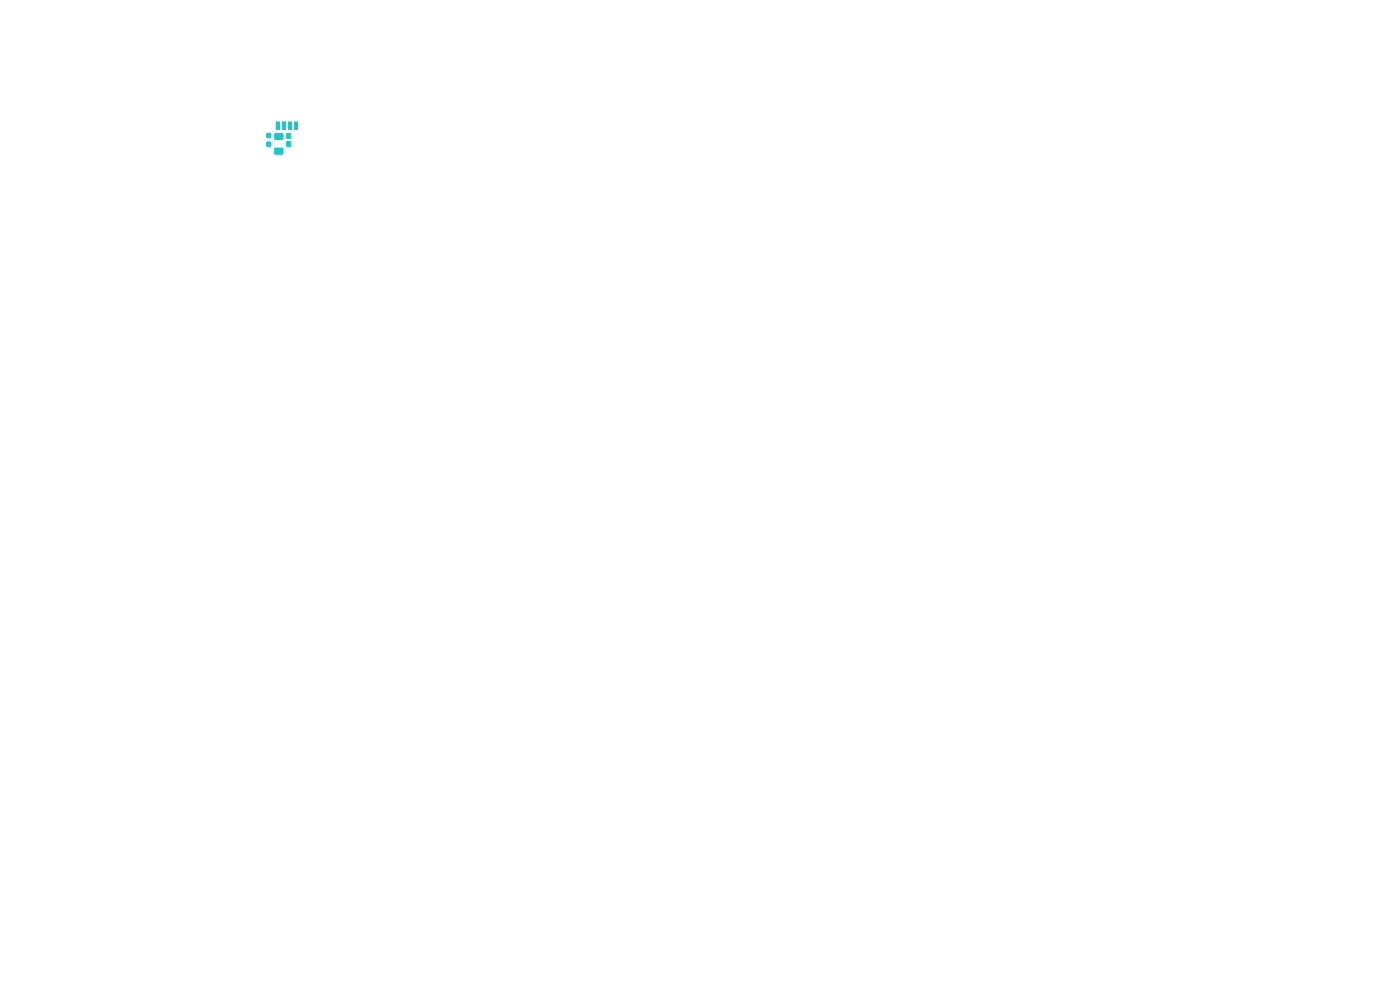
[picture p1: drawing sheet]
<svg xmlns="http://www.w3.org/2000/svg" width="297mm" height="210mm" viewBox="0 0 297 210" stroke-linecap="round" stroke-linejoin="round" font-family="sans-serif">
<g fill="#1ac8c8" stroke="#1ac8c8" stroke-width=".21">
<path d="M62.4 25.9h.7v1.6h-.7z"/>
<path d="M61.1 25.9h.7v1.6h-.7z"/>
<path d="M59.9 25.9h.7v1.6h-.7z"/>
<path d="M58.6 25.9h.7v1.6h-.7z"/>
<path d="M58.3 28.4h1.7v1.1h-1.7z"/>
<path d="M58.3 31.5h1.7v1.2h-1.7z"/>
<path d="M56.6 28.3h.8v.9h-.8z"/>
<path d="M56.6 30.2h.8v.8h-.8z"/>
<path d="M60.8 28.4h.8v.9h-.8z"/>
<path d="M60.8 30.1h.8v.9h-.8z"/>
</g>
</svg>
